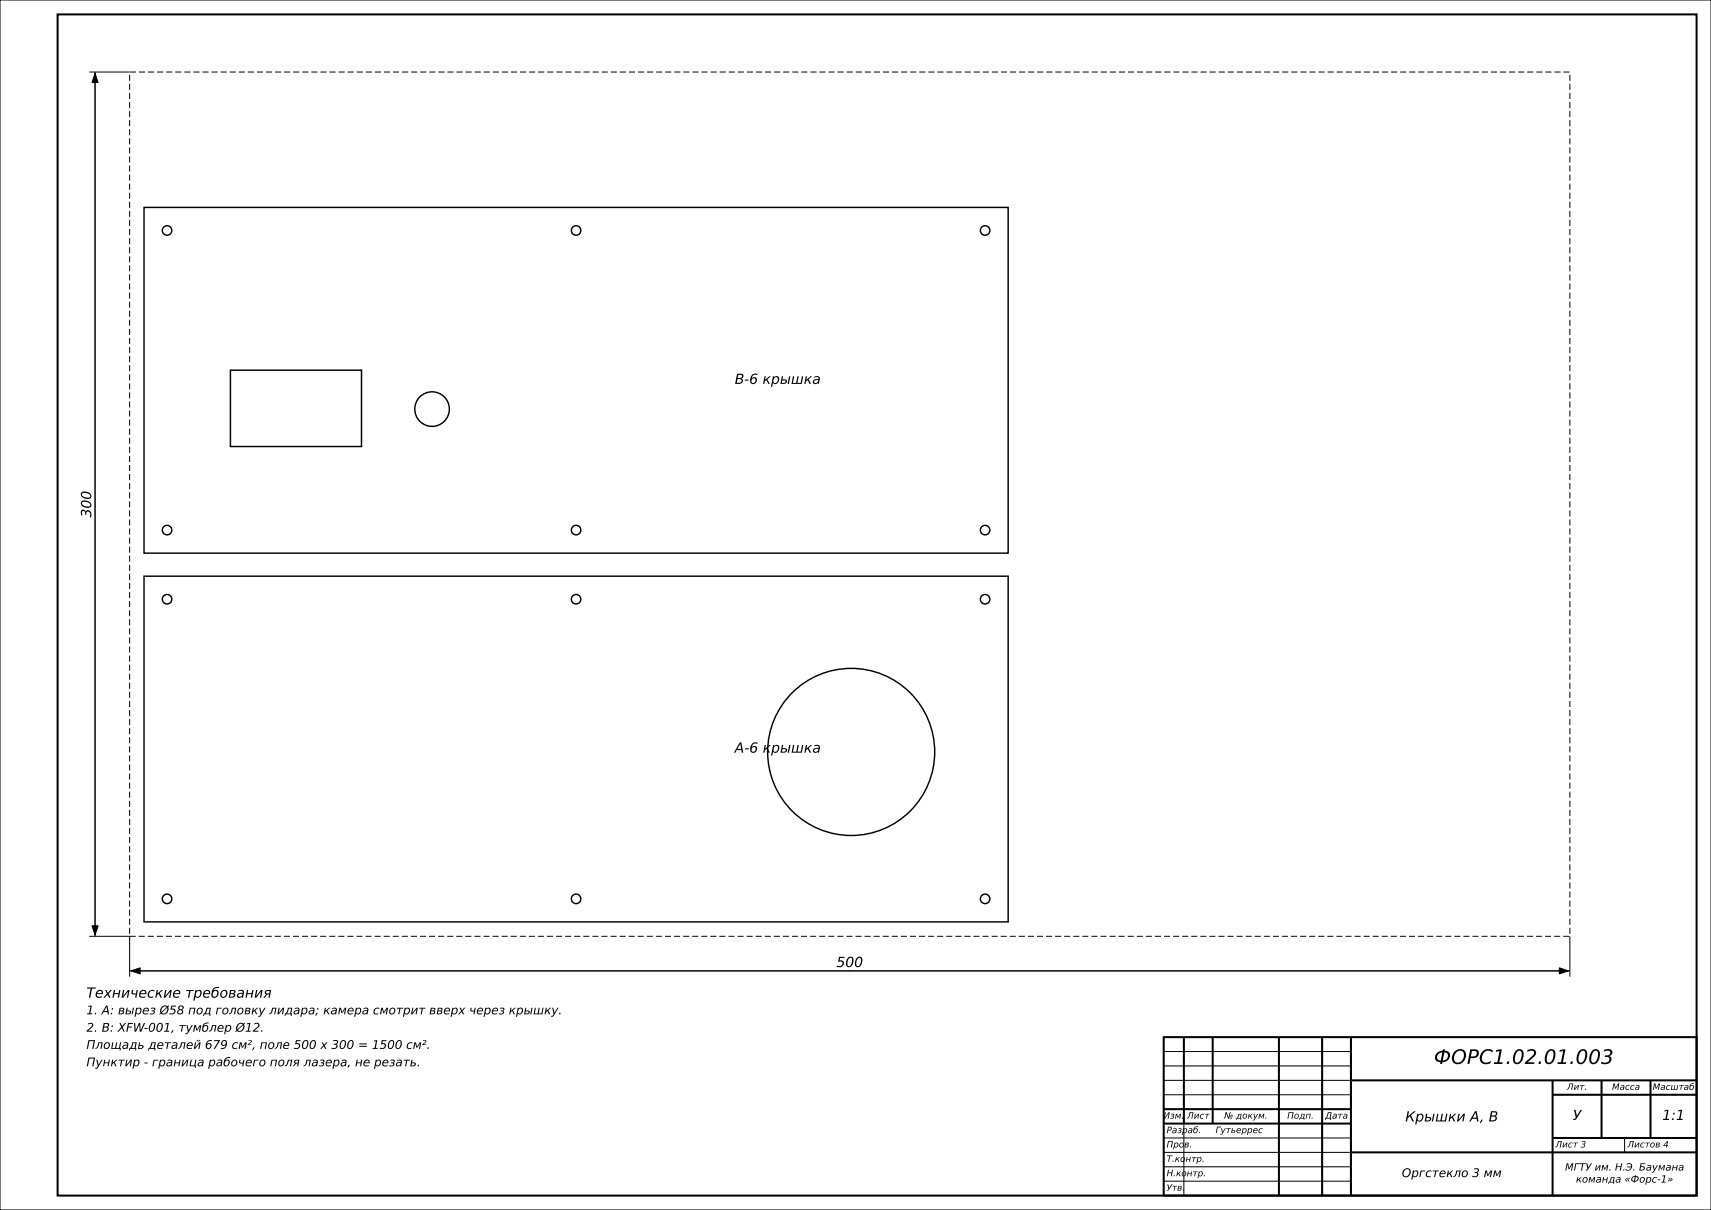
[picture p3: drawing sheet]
<svg xmlns="http://www.w3.org/2000/svg" width="594mm" height="420mm" viewBox="0 0 594 420" stroke-linecap="round" stroke-linejoin="round" font-family="sans-serif">
<defs><g id="words">
<text font-size="6.9" x="497.8" y="369.3">ФОРС1.02.01.003</text>
<g font-size="4.9">
<text x="255.1" y="133.3">B-6 крышка</text>
<text x="31.7" y="179.6" transform="rotate(-90 31.7 179.6)">300</text>
<text x="255" y="261.3">A-6 крышка</text>
<text x="290.4" y="335.7">500</text>
<text x="30" y="346.3">Технические требования</text>
<text x="487.9" y="389.3">Крышки A, B</text>
<text x="546" y="388.8">У</text>
<text x="577.1" y="388.8">1:1</text>
</g>
<g font-size="4.2">
<text x="30" y="352.1">1. A: вырез Ø58 под головку лидара; камера смотрит вверх через крышку.</text>
<text x="30" y="358.1">2. B: XFW-001, тумблер Ø12.</text>
<text x="30" y="364.1">Площадь деталей 679 см², поле 500 x 300 = 1500 см².</text>
<text x="30" y="370.1">Пунктир - граница рабочего поля лазера, не резать.</text>
<text x="486.7" y="408.6">Оргстекло 3 мм</text>
</g>
<g font-size="3.5">
<text x="543.3" y="406.3">МГТУ им. Н.Э. Баумана</text>
<text x="547.1" y="410.5">команда «Форс-1»</text>
</g>
<g font-size="3.1">
<text x="544" y="378.3">Лит.</text>
<text x="559.6" y="378.3">Масса</text>
<text x="573.7" y="378.3">Масштаб</text>
<text x="403.9" y="388.3">Изм.</text>
<text x="412.1" y="388.3">Лист</text>
<text x="425" y="388.3">№ докум.</text>
<text x="446.9" y="388.3">Подп.</text>
<text x="460" y="388.3">Дата</text>
<text x="405" y="393.3">Разраб.</text>
<text x="422" y="393.3">Гутьеррес</text>
<text x="405" y="398.3">Пров.</text>
<text x="540" y="398.3">Лист 3</text>
<text x="565" y="398.3">Листов 4</text>
<text x="405" y="403.3">Т.контр.</text>
<text x="405" y="408.3">Н.контр.</text>
<text x="405" y="413.3">Утв.</text>
</g>
</g></defs>
<g fill="none" stroke="#000" stroke-width=".35">
<path d="M0 0h594v420h-594zM31 25h14M33 25.5v299M33 25v300M31 325h14v14M45 337h500M45.5 337h499M545 325v14M404 380h65M404 375h65M404 370h65M404 365h65"/>
<path d="M404 400h65M404 395h65M411 390v25M564 395v5M404 410h65M404 405h65"/>
</g>
<g fill="none" stroke="#000" stroke-width=".7" stroke-linecap="butt">
<path d="M20 5h569v410h-569zM404 360h185v55h-185zM411 360v30M421 360v30M444 360v55M459 360v55M469 360v55M469 375h120M539 375v40M539 380h50M556 375v20M573 375v20"/>
<path d="M404 390h65M404 385h65M469 400h120M539 395h50"/>
</g>
<path d="M45 25h500v300h-500z" fill="none" stroke="#000" stroke-width=".35" stroke-dasharray="2.1 1.1" stroke-linecap="butt"/>
<g fill="none" stroke="#000" stroke-width=".5">
<path d="M50 72h300v120h-300zM80 128.5h45.5v26.5h-45.5zM50 200h300v120h-300z"/>
<circle cx="58" cy="80" r="1.65"/>
<circle cx="200" cy="80" r="1.65"/>
<circle cx="342" cy="80" r="1.65"/>
<circle cx="150" cy="142" r="6"/>
<circle cx="58" cy="184" r="1.65"/>
<circle cx="200" cy="184" r="1.65"/>
<circle cx="342" cy="184" r="1.65"/>
<circle cx="58" cy="208" r="1.65"/>
<circle cx="200" cy="208" r="1.65"/>
<circle cx="342" cy="208" r="1.65"/>
<circle cx="295.5" cy="261" r="29"/>
<circle cx="58" cy="312" r="1.65"/>
<circle cx="200" cy="312" r="1.65"/>
<circle cx="342" cy="312" r="1.65"/>
</g>
<path d="M33 25.5l1.1 3.1h-2.2zM31.9 321.4h2.2l-1.1 3.1zM45.5 337l3.1-1.1v2.2zM541.4 335.9l3.1 1.1-3.1 1.1z" fill="#000" stroke="#000" stroke-width=".35"/>
<use href="#words"/>
</svg>
